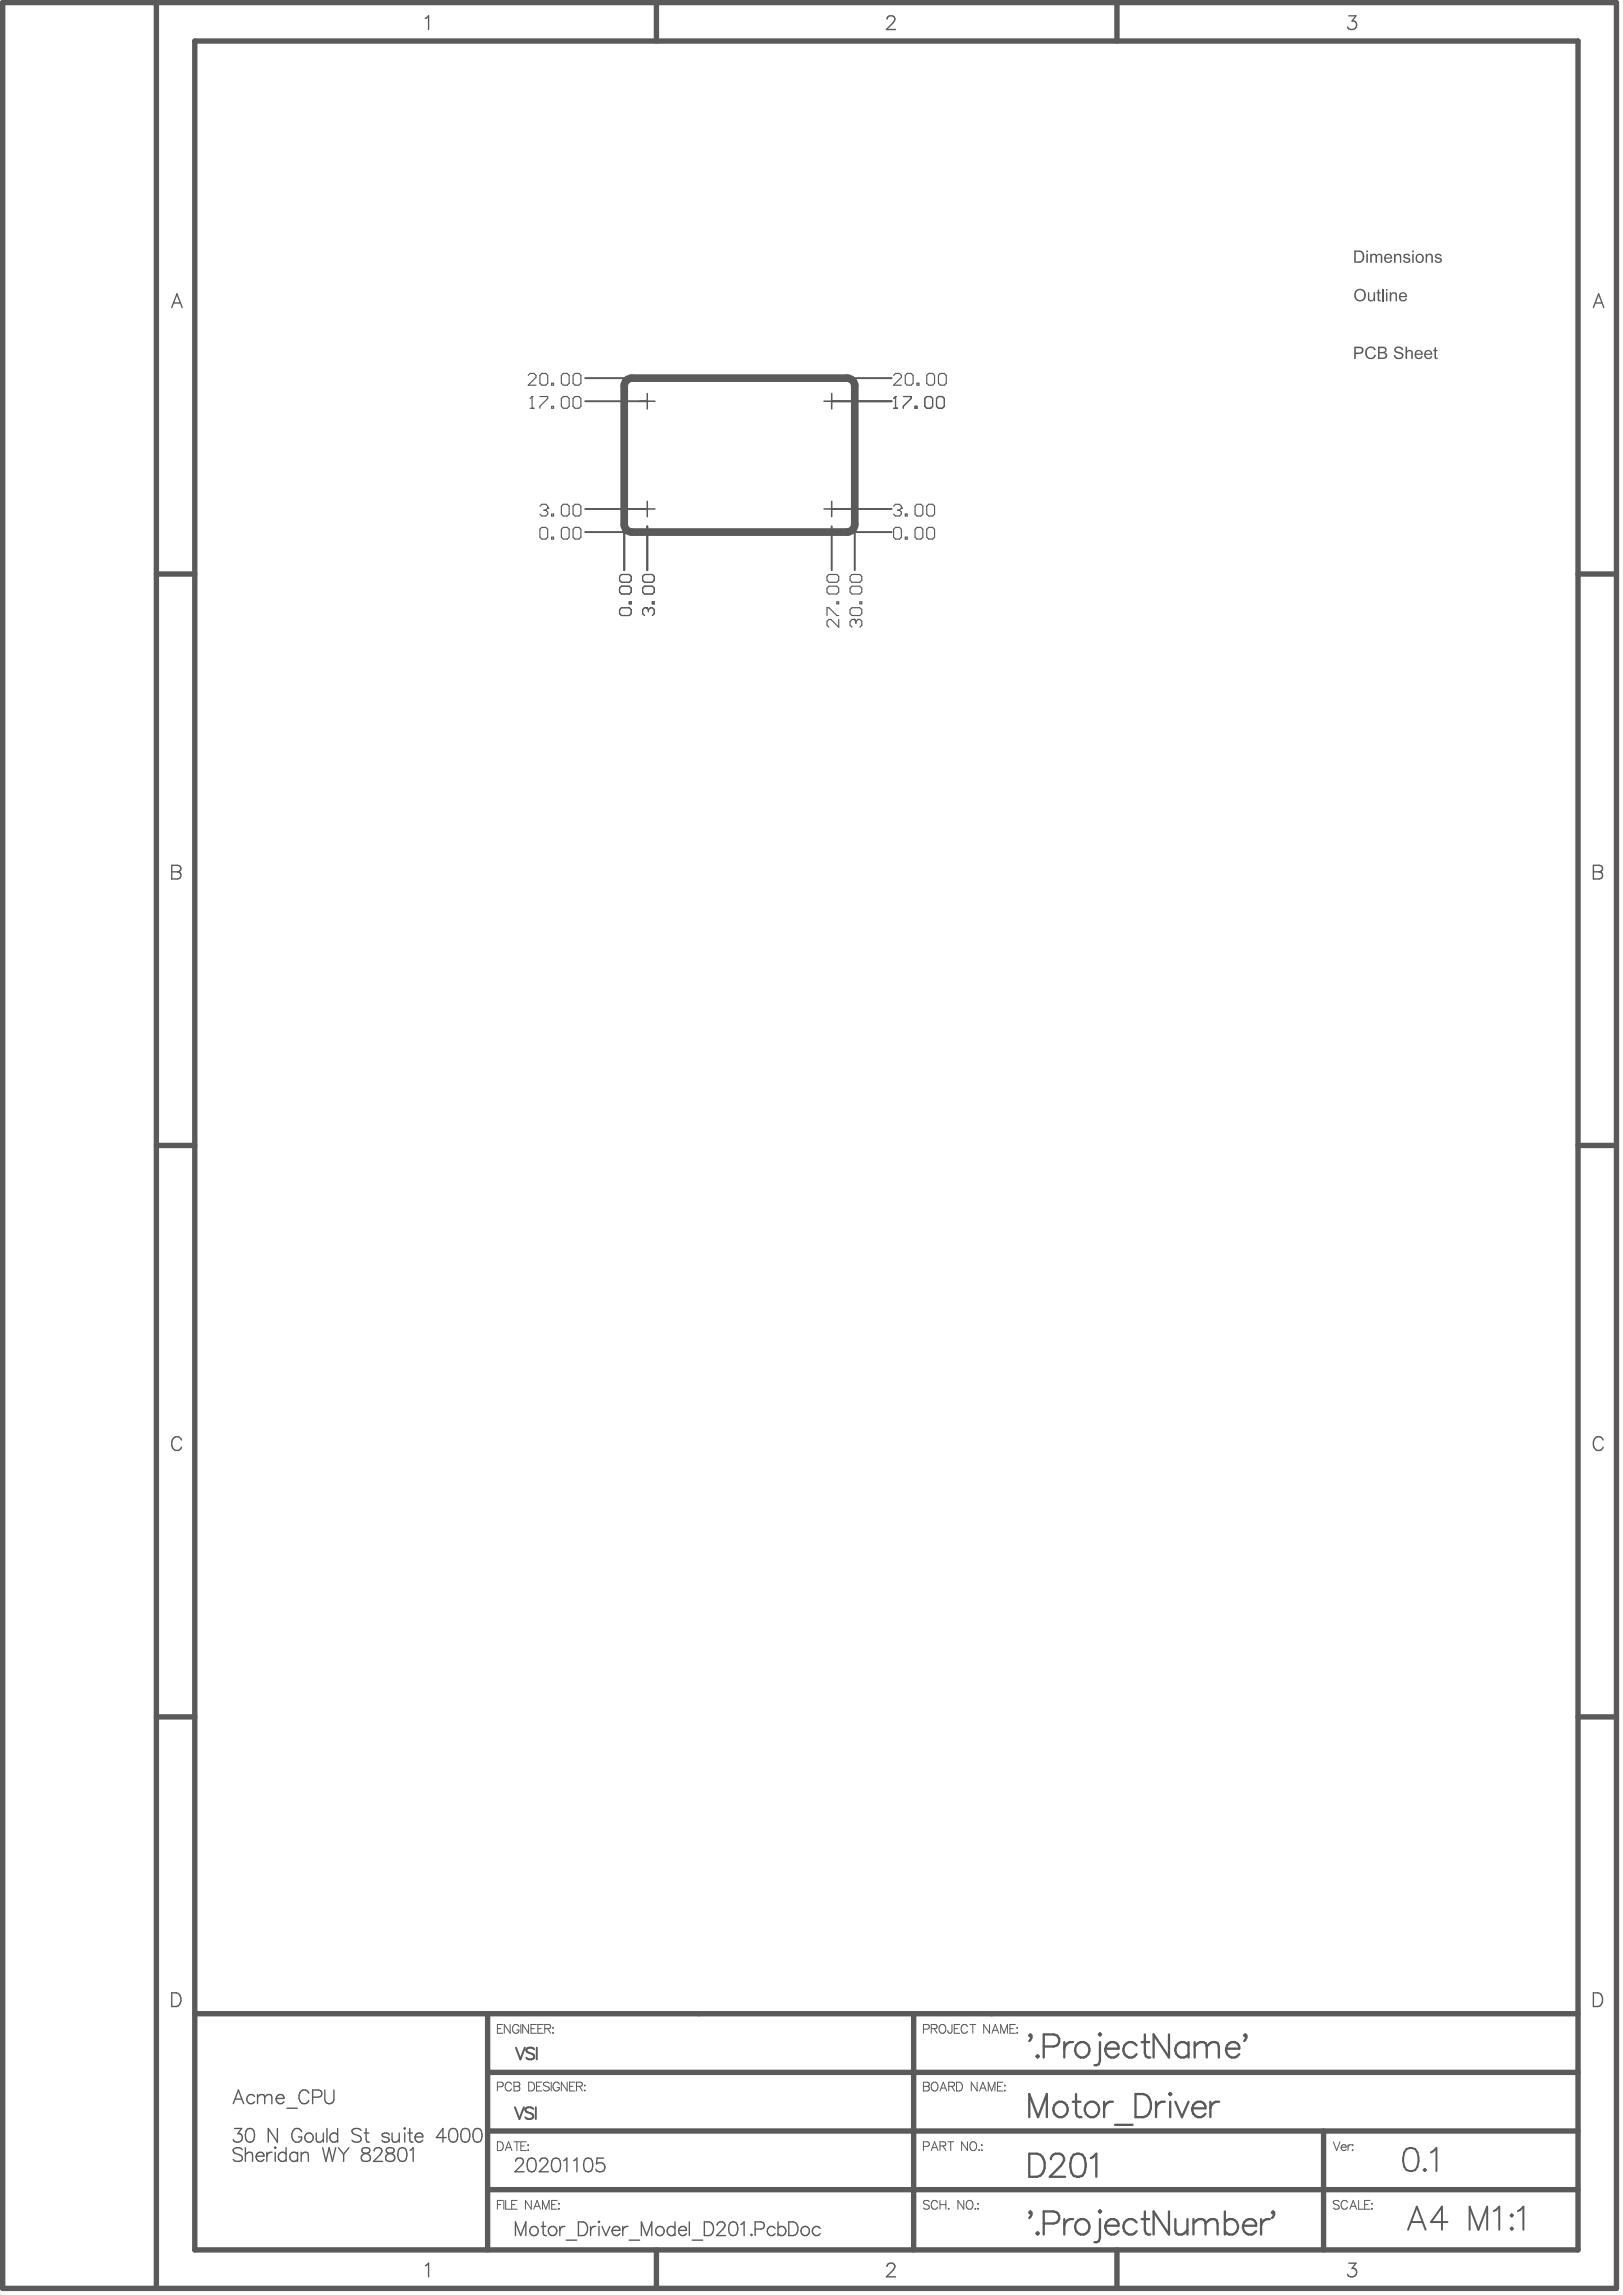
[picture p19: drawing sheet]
<svg xmlns="http://www.w3.org/2000/svg" width="351mm" height="496mm" viewBox="0 0 351 496" stroke-linecap="round" stroke-linejoin="round" font-family="sans-serif">
<path d="M135 83.4v30M136.7 81.8h46.5M184.9 83.4v30M136.7 115.1h46.5" fill="none" stroke="#5a5a5a" stroke-width="1.7"/>
<g fill="#5a5a5a">
<path d="M295.8 63.2h.3v1.2a.48 .48 0 0 0 .6 .5 .48 .48 0 0 0 .4-.6v-1.1h.3v2h-.3v-.3l-.1 .1a.67 .67 0 0 1-.8 .2 .67 .67 0 0 1-.4-.8z"/>
<path d="M298 62.8l.3-.3v.7h.3v.3h-.3v1.3l.3 .1 .1 .3h-.3a.39 .39 0 0 1-.4-.2 .39 .39 0 0 1 0-.4v-1.1h-.3v-.3h.3z"/>
<path d="M293.2 62.8l.6-.3h.6l.4 .1 .4 .4 .2 1-.5 1-.9 .2-.9-.5-.2-.4v-.7zM293.5 63l-.3 1 .2 .5 .3 .3 .3 .1 .5-.1 .4-.3 .1-.6a.94 .94 0 0 0-.4-1 .94 .94 0 0 0-1.1 .1z"/>
</g>
<path d="M299.1 62.5v2.7" fill="none" stroke="#5a5a5a" stroke-width=".34"/>
<g fill="#5a5a5a">
<path d="M300.6 63.2h.3v.3l.5-.3 .6 .2 .1 1.8h-.3l-.1-1.5a.48 .48 0 0 0-.5-.2 .48 .48 0 0 0-.3 .6v1.1h-.3z"/>
<path d="M299.8 62.5h.3v.4h-.3zM299.8 63.2h.3v2h-.3z"/>
<path d="M302.8 63.4l.5-.2 .5 .1 .4 .3 .1 .5v.2h-1.4a.54 .54 0 0 0 .4 .6 .54 .54 0 0 0 .6-.4l.4 .1-.1 .1a.95 .95 0 0 1-1.3 .3 .95 .95 0 0 1-.2-1.4zM303.1 63.6l-.2 .4h1a.53 .53 0 0 0-.2-.5 .53 .53 0 0 0-.6 .1z"/>
</g>
<path d="M136.7 81.8a1.66 1.66 0 0 0-1.7 1.6M183.2 81.8a1.66 1.66 0 0 1 1.7 1.6M135 113.4a1.66 1.66 0 0 0 1.7 1.7M184.9 113.4a1.66 1.66 0 0 1-1.7 1.7" fill="none" stroke="#5a5a5a" stroke-width="1.7"/>
<g fill="none" stroke="#5a5a5a" stroke-width="1.2">
<path d="M.6 .6h349v494.3h-349zM33.8 .6v494.3M42.1 8.9h299.2v477.7h-299.2zM142 .6v8.3M241.6 .6v8.3M33.8 124.1h8.3M341.3 124.1h8.3M33.8 247.7h8.3M341.3 247.7h8.3M33.8 371.3h8.3M341.3 371.3h8.3M42.1 435.5h299.2"/>
<path d="M105.5 435.5v51.1M197.6 435.5v51.1M105.5 448.2h235.8M105.5 473.6h235.8M105.5 460.9h235.8M286.3 460.9v25.7M142 486.6v8.3M241.6 486.6v8.3"/>
</g>
<g fill="none" stroke="#5a5a5a" stroke-width=".3">
<path d="M92 4l.7-.6v3M191.8 4.1l.3-.5 .9-.2a.72 .72 0 0 1 .4 1.1l-1.7 1.9h2M291.7 3.4h1.6l-.9 1.1a.95 .95 0 0 1 1 1.1 .95 .95 0 0 1-1.3 .8l-.4-.2-.3-.4M37.1 66.5l1.2-2.9 1.1 2.9M37.6 65.5h1.4M344.6 66.5l1.1-2.9 1.2 2.9M345 65.5h1.4M37.1 187.1l1.7 .2a.68 .68 0 0 1 0 1.1l-.4 .2a.78 .78 0 0 1 .7 .7 .78 .78 0 0 1-.7 .8h-1.3zM37.1 188.6h1.3M344.6 187.1l1.7 .2a.68 .68 0 0 1 0 1.1l-.4 .2a.78 .78 0 0 1 .7 .7 .78 .78 0 0 1-.7 .8h-1.3zM344.6 188.6h1.3M39.3 311.4a1.09 1.09 0 0 0-1.3-.7 1.09 1.09 0 0 0-.9 1.2 1.29 1.29 0 0 0 .3 1.4 1.29 1.29 0 0 0 1.4 .3l.5-.6"/>
<path d="M346.7 311.4a1.09 1.09 0 0 0-1.2-.7 1.09 1.09 0 0 0-.9 1.2 1.29 1.29 0 0 0 .3 1.4 1.29 1.29 0 0 0 1.4 .3l.4-.6M37.1 431h1a1.58 1.58 0 0 1 1.1 1.5 1.58 1.58 0 0 1-1.1 1.5h-1zM344.6 431h1a1.58 1.58 0 0 1 1 1.5 1.58 1.58 0 0 1-1 1.5h-1zM92 490l.7-.5v2.9M191.8 490.2l.3-.6 .9-.1a.72 .72 0 0 1 .4 1.1l-1.7 1.8h2M291.7 489.5h1.6l-.9 1.1a.95 .95 0 0 1 1 1.1 .95 .95 0 0 1-1.3 .7l-.4-.1-.3-.4"/>
</g>
<g fill="none" stroke="#5a5a5a" stroke-width=".22">
<path d="M107.6 438.8h.7M108.8 437.9h-1.2v1.9h1.2M110.3 437.9v1.9l-1.2-1.9v1.9M112.2 438.3a.7 .7 0 0 0-.8-.5 .7 .7 0 0 0-.5 .8v.4a.68 .68 0 0 0 .6 .8 .68 .68 0 0 0 .7-.8h-.4M112.6 437.9v1.9M114.3 437.9v1.9l-1.3-1.9v1.9M114.8 438.8h.8M116 437.9h-1.2v1.9h1.2M116.3 438.8h.8M117.5 437.9h-1.2v1.9h1.2M117.8 438.8l1.1-.1 .2-.3-.1-.4-.4-.1h-.8v1.9M118.5 438.8l.6 1"/>
<path d="M119.5 438.6h.2zM119.6 439.6v.2zM199.7 438.8h.8a.5 .5 0 0 0 .5-.5 .5 .5 0 0 0-.5-.4h-.8v1.9M201.4 438.8l1.1-.1 .2-.3-.1-.4-.4-.1h-.8v1.9M202 438.8l.7 1M203.5 437.9a.91 .91 0 0 1 1 .4 .91 .91 0 0 1-.1 1.2 .7 .7 0 0 1-.8 .2 .7 .7 0 0 1-.5-.7l.1-.7zM205.9 437.9l-.1 1.7-.3 .2-.3-.1-.2-.6M206.4 438.8h.7M207.6 437.9h-1.2v1.9h1.2M209.2 438.3a.7 .7 0 0 0-.8-.5 .7 .7 0 0 0-.5 .8v.4a.7 .7 0 0 0 .5 .8 .7 .7 0 0 0 .8-.5M209.8 437.9h1.2M210.4 437.9v1.9"/>
<path d="M214 437.9v1.9l-1.3-1.9v1.9M214.5 439.8l.8-1.9 .7 1.9M214.8 439.1h.9M216.4 439.8v-1.9l.8 1.9 .7-1.9v1.9M218.4 438.8h.7M219.6 437.9h-1.2v1.9h1.2M220 438.5v.2zM220 439.6v.2zM199.7 450.3h.8l.4 .2 .1 .4-.5 .3a.5 .5 0 0 1 .5 .5 .5 .5 0 0 1-.5 .5h-.8zM199.7 451.2h.8M201.6 450.6a.7 .7 0 0 1 .8-.2 .7 .7 0 0 1 .5 .7v.4a.72 .72 0 0 1-.8 .8 .72 .72 0 0 1-.7-.8zM203.3 452.2l.7-1.9 .7 1.9"/>
<path d="M203.6 451.6h.9M205.2 451.2h1.1l.2-.3-.1-.4-.4-.2h-.8v1.9M205.8 451.2l.7 1M206.9 450.3h.6a1.02 1.02 0 0 1 .7 1 1.02 1.02 0 0 1-.7 .9h-.6zM211.3 450.3v1.9l-1.2-1.9v1.9M211.9 452.2l.7-1.9 .7 1.9M212.1 451.6h.9M213.7 452.2v-1.9l.8 1.9 .7-1.9v1.9M215.7 451.2h.8M216.9 450.3h-1.2v1.9h1.2M217.3 451v.2zM217.3 452.1v.1z"/>
<path d="M107.6 463.2h.6a1.02 1.02 0 0 1 .7 1 1.02 1.02 0 0 1-.7 .9h-.6zM109.3 465.1l.7-1.9 .7 1.9M109.5 464.5h.9M111.2 463.2h1.2M111.8 463.2v1.9M112.6 464.1h.8M113.8 463.2h-1.2v1.9h1.2M114.1 463.9h.2zM114.1 465h.2zM201 476.2a.71 .71 0 0 0-.7-.3 .71 .71 0 0 0-.6 .5l.2 .2 .9 .4 .2 .5a.83 .83 0 0 1-1.3 0M202.8 476.4a.7 .7 0 0 0-.8-.5 .7 .7 0 0 0-.6 .7v.5a.7 .7 0 0 0 .6 .7 .7 .7 0 0 0 .8-.4M203.3 475.9v1.9"/>
<path d="M203.3 476.8h1.3M204.6 475.9v1.9M205.2 477.6v.2zM208.4 475.9v1.9l-1.2-1.9v1.9M209.3 476a.91 .91 0 0 1 1.1 .4 .91 .91 0 0 1-.2 1.1 .7 .7 0 0 1-.8 .3 .7 .7 0 0 1-.4-.7l.1-.7zM210.9 477.6v.2zM211.5 476.5v.2zM211.5 477.6v.2zM288.4 463.2l.7 1.9 .7-1.9M289.6 476.2a.71 .71 0 0 0-.7-.3 .71 .71 0 0 0-.5 .5l.1 .2 1 .4 .1 .5a.83 .83 0 0 1-1.2 0M290.1 464.4a.6 .6 0 0 0 .3 .7 .6 .6 0 0 0 .7-.3M290.3 463.9h.7l.1 .5h-1z"/>
<path d="M291.4 476.4a.7 .7 0 0 0-.8-.5 .7 .7 0 0 0-.5 .7v.5a.7 .7 0 0 0 .5 .7 .7 .7 0 0 0 .8-.4M291.5 463.9v1.2M291.9 477.8l.8-1.9 .7 1.9M292.2 477.2h.9M292.3 463.9a.61 .61 0 0 0-.8 .5M292.4 463.9h.2zM292.4 465h.2zM293.8 475.9v1.9h1.1M295.1 476.8h.8M296.3 475.9h-1.2v1.9h1.2M296.6 476.6h.2zM296.7 477.6v.2z"/>
</g>
<g fill="none" stroke="#5a5a5a" stroke-width=".5">
<path d="M237.9 439.8l.2 .2-.2 .2-.2-.2zM247.6 440v4l.2 .8 .5 .2h.5M252.8 440v5l-3.3-5v5M222.6 457.9v-5l1.9 5 1.9-5v5M222.8 440.5l-.2-.3 .2-.2a.92 .92 0 0 1-.2 1.4M224.4 444.5l.2 .3-.2 .2-.2-.2zM225.7 442.6h2.2a1.31 1.31 0 0 0 1.2-1.3 1.31 1.31 0 0 0-1.2-1.3h-2.2v5M230.2 441.7v3.3M232 454.6h1.7M232.1 441.7a1.6 1.6 0 0 0-1.9 1.4M232.7 452.9v4l.3 .8 .4 .2h.5M233.2 441.9a1.67 1.67 0 0 1 2.4 .9 1.67 1.67 0 0 1-1.2 2.2 1.69 1.69 0 0 1-1.8-1.1 1.69 1.69 0 0 1 .6-2z"/>
<path d="M235.3 454.8a1.67 1.67 0 0 1 2.4 .9 1.67 1.67 0 0 1-1.2 2.2 1.69 1.69 0 0 1-1.8-1.1 1.69 1.69 0 0 1 .6-2zM237.9 441.7v4l-.2 .7-.5 .3h-.5M238.8 454.6v3.3M239.1 443.1a1.57 1.57 0 0 0 .9 1.8 1.57 1.57 0 0 0 1.9-.6M239.8 441.9a1.32 1.32 0 0 1 1.4-.1 1.32 1.32 0 0 1 .7 1.3h-2.8l.2-.7zM240.7 454.6a1.6 1.6 0 0 0-1.9 1.4M241.1 459.6h3.8M245.6 452.9h1.6a2.37 2.37 0 0 1 1.7 3.1 2.09 2.09 0 0 1-1.7 1.9h-1.6zM245.8 442.4a1.65 1.65 0 0 0-2.8 .4 1.65 1.65 0 0 0 1.9 2.2l.9-.7M246.9 441.7h1.7M250 454.6v3.3M251.9 454.6a1.6 1.6 0 0 0-1.9 1.4"/>
<path d="M253.1 452.7l.2 .2-.2 .2-.3-.2zM253.1 454.6v3.3M254.2 454.6l1.4 3.3 1.4-3.3M257 442.4a1.65 1.65 0 0 0-2.8 .4 1.65 1.65 0 0 0 1.9 2.2l.9-.7M257 441.7v3.3M257.9 456a1.57 1.57 0 0 0 .9 1.8 1.57 1.57 0 0 0 1.9-.6M258.4 442.6l.7-.7 .5-.2h.7l.5 .2 .2 .7M258.4 441.7v3.3M258.6 454.8a1.32 1.32 0 0 1 1.4-.1 1.32 1.32 0 0 1 .7 1.3h-2.8l.2-.7zM261 442.6l.7-.7 .5-.2h.7l.5 .2 .2 .7v2.4M261 442.6v2.4M261.8 454.6v3.3"/>
<path d="M263.7 454.6a1.6 1.6 0 0 0-1.9 1.4M265.2 443.1a1.57 1.57 0 0 0 .9 1.8 1.57 1.57 0 0 0 1.9-.6M265.9 441.9a1.32 1.32 0 0 1 1.4-.1 1.32 1.32 0 0 1 .7 1.3h-2.8l.2-.7zM269.3 440.5l-.2-.3 .2-.2a.92 .92 0 0 1-.2 1.4M222.6 465.8h1.7a2.37 2.37 0 0 1 1.6 3.1 2.09 2.09 0 0 1-1.6 1.9h-1.7zM227.3 467a1.24 1.24 0 0 1 .9-1.2h1a1.22 1.22 0 0 1 .7 1.9l-.5 .7-2.4 2.4h3.4M232.2 466a1.62 1.62 0 0 1 2.4 .8 4.1 4.1 0 0 1-.5 3.8 1.62 1.62 0 0 1-2.4-.8 4.1 4.1 0 0 1 .5-3.8zM235.9 466.8l.5-.3 .7-.7v5"/>
<circle cx="229.4" cy="456.2" r="1.65"/>
</g>
<g fill="#5a5a5a">
<path d="M295.8 75.1l.6-.2 .7 .2 .5 .6-.4 .1a.86 .86 0 0 0-1.2-.5 .86 .86 0 0 0-.4 1.2 .81 .81 0 0 0 .7 .9 .81 .81 0 0 0 .9-.7l.4 .1-.6 .8-.7 .1-.7-.3-.3-.5-.1-.9 .3-.6z"/>
<path d="M301.7 75.2l.6-.3 .5 .1a.81 .81 0 0 1 .7 .7h-.4a.59 .59 0 0 0-.7-.5 .59 .59 0 0 0-.5 .7l1.1 .3a.81 .81 0 0 1 .4 1.1 .81 .81 0 0 1-1.1 .4l-.6-.2-.3-.7 .3-.1 .2 .4 .3 .2h.6a.46 .46 0 0 0 .4-.5 .46 .46 0 0 0-.6-.3l-.7-.3a.64 .64 0 0 1-.2-1z"/>
<path d="M304 75h.3v.9l.2-.2h.5a.59 .59 0 0 1 .5 .7v1.2h-.3v-1.2a.46 .46 0 0 0-.5-.4 .46 .46 0 0 0-.4 .6v1h-.3z"/>
<path d="M310.2 75.2l.4-.1v.6h.3v.2h-.3v1.4h.3l.1 .3-.4 .1-.3-.2-.1-1.6h-.2v-.2h.2z"/>
<path d="M292.9 75l1.6 .1a.82 .82 0 0 1 .3 1 .82 .82 0 0 1-.9 .5h-.7v1h-.3zM293.2 75.3v.9h.7a.49 .49 0 0 0 .6-.4 .49 .49 0 0 0-.6-.5z"/>
<path d="M298 75h1a.68 .68 0 0 1 .8 .4 .68 .68 0 0 1-.3 .8h.1a.74 .74 0 0 1 .4 1 .74 .74 0 0 1-1 .4h-1zM298.4 75.3v.8h.7a.41 .41 0 0 0 .4-.6 .41 .41 0 0 0-.6-.2zM298.4 76.4v.9h1l.2-.3a.49 .49 0 0 0-.6-.6z"/>
<path d="M306.3 75.8l.5-.2 .5 .2 .3 .4 .1 .5h-1.4a.56 .56 0 0 0 .4 .7 .56 .56 0 0 0 .7-.4l.3 .1a.94 .94 0 0 1-1.4 .4 .94 .94 0 0 1-.2-1.3zM306.6 76l-.3 .5h1.1a.54 .54 0 0 0-.8-.5z"/>
<path d="M308.4 75.8l.5-.2 .4 .2 .4 .4 .1 .5h-1.5a.56 .56 0 0 0 .5 .7 .56 .56 0 0 0 .6-.4l.3 .1a.94 .94 0 0 1-1.3 .4 .94 .94 0 0 1-.3-1.3zM308.6 76l-.2 .5h1a.54 .54 0 0 0-.8-.5z"/>
</g>
<g fill="none" stroke="#5a5a5a" stroke-width=".22">
<path d="M107.6 451.3h.8a.5 .5 0 0 0 .5-.5 .5 .5 0 0 0-.5-.5h-.8v1.9M110.6 450.8a.7 .7 0 0 0-.8-.5 .7 .7 0 0 0-.5 .7v.5a.7 .7 0 0 0 .5 .7 .7 .7 0 0 0 .8-.4M111.2 450.3h.8l.3 .2v.5l-.3 .2a.5 .5 0 0 1 .4 .5 .5 .5 0 0 1-.4 .5h-.8zM111.2 451.2h.8M114.3 450.3h.7a1.02 1.02 0 0 1 .6 1 1.02 1.02 0 0 1-.6 .9h-.7zM116 451.2h.8M117.2 450.3h-1.2v1.9h1.2M118.8 450.6a.71 .71 0 0 0-.7-.3 .71 .71 0 0 0-.6 .5l.2 .2 .9 .4 .2 .6a.83 .83 0 0 1-1.3 0M119.2 450.3v1.9M121 450.8a.7 .7 0 0 0-.8-.5 .7 .7 0 0 0-.6 .7v.5a.68 .68 0 0 0 .7 .7 .68 .68 0 0 0 .7-.7h-.5M122.7 450.3v1.9l-1.3-1.9v1.9M123.2 451.2h.7"/>
<path d="M124.4 450.3h-1.2v1.9h1.2M124.7 451.2l1.1-.1 .2-.2-.1-.4-.4-.2h-.8v1.9M125.3 451.2l.7 1M126.5 451v.1zM126.5 452v.2zM107.6 476.8h.7M108.8 475.9h-1.2v1.9M109 475.9v1.9M109.4 475.9v1.9h1.1M110.7 476.8h.7M111.8 475.9h-1.1v1.9h1.1M114.9 475.9v1.9l-1.3-1.9v1.9"/>
<path d="M115.4 477.8l.8-1.9 .7 1.9M115.7 477.2h.9M117.3 477.8v-1.9l.7 1.9 .8-1.9v1.9M119.3 476.8h.7M120.5 475.9h-1.2v1.9h1.2M120.9 476.5v.2zM120.9 477.6v.2zM199.7 464.2h.8a.5 .5 0 0 0 .5-.5 .5 .5 0 0 0-.5-.5h-.8v1.9M201.4 465.1l.7-1.9 .8 1.9M201.7 464.5h.9M203.3 464.1l1.1-.1 .2-.2-.1-.4-.4-.2h-.8v1.9M203.9 464.1l.7 1"/>
<path d="M205 463.2h1.3M205.6 463.2v1.9M209.2 463.2v1.9l-1.2-1.9v1.9M210.1 463.3a.91 .91 0 0 1 1.1 .4 .91 .91 0 0 1-.2 1.1 .7 .7 0 0 1-.8 .3 .7 .7 0 0 1-.4-.7v-.5zM211.7 464.9v.2zM212.3 463.9v.1zM212.3 464.9v.2z"/>
</g>
<g fill="none" stroke="#5a5a5a" stroke-width=".3">
<path d="M50.4 455l1.2-3 1.1 3M50.9 454h1.4M55.1 453.4a.94 .94 0 0 0-1.4-.1 .94 .94 0 0 0 0 1.4 .94 .94 0 0 0 1.4-.1M55.7 453.6l.7-.6 .7 .1 .1 .5M55.7 453v2M57.2 453.6l.8-.6 .7 .1 .1 .5v1.4M57.2 453.6v1.4M59.7 453.9a.93 .93 0 0 0 .6 1 .93 .93 0 0 0 1.1-.3M60.1 453.1a.78 .78 0 0 1 .9 0 .78 .78 0 0 1 .4 .8h-1.7zM62 456h2.3M66.8 452.7a1.09 1.09 0 0 0-1.3-.7 1.09 1.09 0 0 0-.8 1.1 1.29 1.29 0 0 0 .3 1.5 1.29 1.29 0 0 0 1.4 .2l.4-.5M67.6 453.6h1.3a.78 .78 0 0 0 .7-.8 .78 .78 0 0 0-.7-.8h-1.3v3"/>
<path d="M70.2 452v2.1a.99 .99 0 0 0 1 .9 .99 .99 0 0 0 1-.9v-2.1M50.7 460.3h1.6l-.9 1.2a.95 .95 0 0 1 1 1.1 .95 .95 0 0 1-1.3 .7l-.4-.1-.3-.5M52.4 464.9a1.3 1.3 0 0 0-2 0 .75 .75 0 0 0 .6 .9l.8 .3a.72 .72 0 0 1 .6 .5 .72 .72 0 0 1-.3 .7 1.36 1.36 0 0 1-1.7-.3M53.1 464.5v3M53.1 466.1l.7-.6 .7 .1 .1 1.9M53.5 460.5a.96 .96 0 0 1 1.4 .4 2.45 2.45 0 0 1-.3 2.3 .96 .96 0 0 1-1.4-.5 2.45 2.45 0 0 1 .3-2.2zM55.4 466.3a.93 .93 0 0 0 .5 1.1 .93 .93 0 0 0 1.2-.4M55.8 465.6a.78 .78 0 0 1 .9 0 .78 .78 0 0 1 .4 .7h-1.7zM57.7 465.5v2M58.8 465.5a.95 .95 0 0 0-1.1 .8M59.5 464.4l.2 .1-.2 .1-.1-.1zM59.5 465.5v2"/>
<path d="M60 460.3v3l-2-3v3M61.9 465.9a.94 .94 0 0 0-1.4-.1 .94 .94 0 0 0 0 1.4 .94 .94 0 0 0 1.4-.2M61.9 464.5v3M64.4 465.9a.94 .94 0 0 0-1.4-.1 .94 .94 0 0 0 0 1.4 .94 .94 0 0 0 1.4-.2M64.4 465.5v2M65.1 466.1l.7-.6 .7 .1 .2 1.9M65.1 465.5v2M65.2 461a1.09 1.09 0 0 0-1.2-.7 1.09 1.09 0 0 0-.9 1.2 1.29 1.29 0 0 0 .3 1.4 1.29 1.29 0 0 0 1.4 .3l.4-.6v-.4h-.7M68.4 461.3l.1 1.9 .7 .1 .7-.6M69.8 464.5l.7 3 .7-3 .7 3 .7-3M69.9 461.3v2M70.7 460.3v3"/>
<path d="M73 461.8a.94 .94 0 0 0-1.4-.2 .94 .94 0 0 0 0 1.4 .94 .94 0 0 0 1.4-.1M73 460.3v3M73.2 464.5l1.1 1.4M74.3 465.9v1.6M75.4 464.5l-1.1 1.4M78.1 460.8a1.3 1.3 0 0 0-2 0 .76 .76 0 0 0 .6 .8l.8 .3a.72 .72 0 0 1 .6 .5 .72 .72 0 0 1-.3 .8 1.36 1.36 0 0 1-1.7-.3M78.4 464.6a.6 .6 0 0 0 .3 1 1.22 1.22 0 0 1 1.4 1.3 1.03 1.03 0 0 1-1.1 .6 1.03 1.03 0 0 1-.9-1 1.36 1.36 0 0 1 1.4-.9 .6 .6 0 0 0 .3-1l-.4-.1zM78.8 461.3h.9M79.2 460.3v2.4l.1 .5 .6 .1M80.9 465.2l.3-.6 .8-.1a.72 .72 0 0 1 .5 1.1l-1.7 1.9h1.9M83.7 464.6a.6 .6 0 0 0 .3 1 1.22 1.22 0 0 1 1.4 1.3 1.03 1.03 0 0 1-1.2 .6 1.03 1.03 0 0 1-.8-1 1.36 1.36 0 0 1 1.4-.9 .6 .6 0 0 0 .3-1l-.4-.1zM84.2 461.8a.89 .89 0 0 0-1.6 0l.5 .4 .9 .3 .2 .4a.89 .89 0 0 1-1.6 0"/>
<path d="M84.8 461.3l.1 1.9 .7 .1 .7-.6M86.3 461.3v2M86.5 464.6a.96 .96 0 0 1 1.4 .5 2.45 2.45 0 0 1-.3 2.2 .96 .96 0 0 1-1.4-.4 2.45 2.45 0 0 1 .3-2.3zM87.5 460.2l.2 .1-.2 .2-.1-.2zM87.5 461.3v2M88.2 461.3h1M88.6 460.3v2.4l.2 .5 .5 .1M88.7 465.1l.7-.6v3M89.7 462.2a.93 .93 0 0 0 .6 1 .93 .93 0 0 0 1.1-.3M90.2 461.5a.78 .78 0 0 1 .8-.1 .78 .78 0 0 1 .4 .8h-1.7zM96.5 462.3h-2.1l1.4-2v3M97.4 460.5a.96 .96 0 0 1 1.4 .4 2.45 2.45 0 0 1-.2 2.3 .96 .96 0 0 1-1.4-.5 2.45 2.45 0 0 1 .2-2.2z"/>
<path d="M100.1 460.5a.96 .96 0 0 1 1.4 .4 2.45 2.45 0 0 1-.3 2.3 .96 .96 0 0 1-1.4-.5 2.45 2.45 0 0 1 .3-2.2zM102.7 460.5a.96 .96 0 0 1 1.4 .4 2.45 2.45 0 0 1-.3 2.3 .96 .96 0 0 1-1.4-.5 2.45 2.45 0 0 1 .3-2.2zM111.5 467.5l.3-.6 .8-.1a.72 .72 0 0 1 .5 1.1l-1.7 1.8h1.9M114.4 466.9a.96 .96 0 0 1 1.4 .4 2.45 2.45 0 0 1-.2 2.3 .96 .96 0 0 1-1.5-.5 2.45 2.45 0 0 1 .3-2.2zM116.8 467.5l.3-.6 .8-.1a.72 .72 0 0 1 .4 1.1l-1.7 1.8h2M119.7 466.9a.96 .96 0 0 1 1.4 .4 2.45 2.45 0 0 1-.3 2.3 .96 .96 0 0 1-1.4-.5 2.45 2.45 0 0 1 .3-2.2zM121.9 467.3l.7-.5v2.9M124.1 467.3l.7-.5v2.9M126.7 466.9a.96 .96 0 0 1 1.4 .4 2.45 2.45 0 0 1-.3 2.3 .96 .96 0 0 1-1.4-.5 2.45 2.45 0 0 1 .3-2.2zM130.5 466.8h-1.4l-.1 1.2a1.04 1.04 0 0 1 1.6 0 1.04 1.04 0 0 1-.2 1.6 1.04 1.04 0 0 1-1.5-.5M111.5 483.5v-3l1.1 3 1.1-3v3M117 481.5h1"/>
<path d="M117.5 480.5v2.4l.1 .5 .6 .1M121.1 481.5v2M122.2 481.5a.95 .95 0 0 0-1.1 .9M122.5 484.5h2.2M125.1 480.5h1a1.58 1.58 0 0 1 1 1.5 1.58 1.58 0 0 1-1 1.5h-1zM127.7 481.5v2M128.9 481.5a.95 .95 0 0 0-1.2 .9M129.5 480.4l.2 .1-.2 .2-.1-.2zM129.5 481.5v2M130.2 481.5l.8 2 .9-2M132.4 482.4a.93 .93 0 0 0 .5 1 .93 .93 0 0 0 1.2-.3M132.8 481.7a.78 .78 0 0 1 .9-.1 .78 .78 0 0 1 .4 .8h-1.7z"/>
<path d="M134.7 481.5v2M135.8 481.5a.95 .95 0 0 0-1.1 .9M136.1 484.5h2.2M138.7 483.5v-3l1.1 3 1.2-3v3M146 482a.94 .94 0 0 0-1.4-.2 .94 .94 0 0 0 0 1.4 .94 .94 0 0 0 1.4-.1M146 480.5v3M146.8 482.4a.93 .93 0 0 0 .5 1 .93 .93 0 0 0 1.2-.3M147.2 481.7a.78 .78 0 0 1 .9-.1 .78 .78 0 0 1 .4 .8h-1.7zM149.1 480.5v3M149.7 484.5h2.3M152.3 480.5h1a1.58 1.58 0 0 1 1 1.5 1.58 1.58 0 0 1-1 1.5h-1zM155.1 481.3l.3-.6 .8-.2a.72 .72 0 0 1 .5 1.2l-1.7 1.8h1.9"/>
<path d="M158 480.7a.96 .96 0 0 1 1.4 .4 2.45 2.45 0 0 1-.3 2.3 .96 .96 0 0 1-1.4-.5 2.45 2.45 0 0 1 .3-2.2zM160.2 481.1l.7-.6v3M162.5 483.2l.2 .2-.2 .1-.1-.1zM163.3 482.1h1.3a.78 .78 0 0 0 .7-.8 .78 .78 0 0 0-.7-.8h-1.3v3M167.6 482a.94 .94 0 0 0-1.3-.2 .94 .94 0 0 0 0 1.4 .94 .94 0 0 0 1.3-.1M168.3 482a.94 .94 0 0 1 1.4-.2 .94 .94 0 0 1 0 1.4 .94 .94 0 0 1-1.4-.1M168.3 480.5v3M170.6 480.5h1a1.58 1.58 0 0 1 1 1.5 1.58 1.58 0 0 1-1 1.5h-1zM177.4 482a.94 .94 0 0 0-1.4-.2 .94 .94 0 0 0 0 1.4 .94 .94 0 0 0 1.4-.1"/>
<circle cx="66.8" cy="462.3" r=".98"/>
<circle cx="115.5" cy="482.5" r=".98"/>
<circle cx="119.5" cy="482.5" r=".98"/>
<circle cx="142.7" cy="482.5" r=".98"/>
<circle cx="174.1" cy="482.5" r=".98"/>
</g>
<g fill="none" stroke="#5a5a5a" stroke-width=".42">
<path d="M126.6 86.8h13.4M126.6 81.8h8.8M179.9 86.8h12.9M184.5 81.8h8.3M126.6 115.1h8.8M126.6 110.1h13.4M135 113.8v9.5M140 113.8v9.5M179.9 113.8v9.5M179.9 110.1h12.9M183.6 115.1h9.2M184.9 114.7v8.6"/>
<path d="M111.4 455.8l.9 2.5 1-2.5M111.6 442.9l.9 2.5 1-2.5M115.3 456.1a.95 .95 0 0 0-.9-.4 .95 .95 0 0 0-.8 .7l.3 .3 .9 .4a.62 .62 0 0 1 .5 .5 .62 .62 0 0 1-.2 .6 1.16 1.16 0 0 1-1.5-.3M115.5 443.2a.95 .95 0 0 0-.9-.4 .95 .95 0 0 0-.8 .7l.3 .3 .9 .4a.62 .62 0 0 1 .5 .5 .62 .62 0 0 1-.2 .6 1.16 1.16 0 0 1-1.5-.3M115.9 455.8v2.5M116.1 442.9v2.5M304.2 464.8a1.62 1.62 0 0 1 2.4 .7 4.1 4.1 0 0 1-.5 3.8 1.62 1.62 0 0 1-2.4-.7 4.1 4.1 0 0 1 .5-3.8zM308.1 469.1l.3 .2-.3 .3-.2-.3zM309.5 465.5l.4-.2 .8-.7v5M323.1 478.2l.4-.2 .8-.7v4.9M327 478.9l.2 .3-.2 .2-.3-.2zM328.3 478.2l.5-.2 .7-.7v4.9"/>
<path d="M304.5 482.2l1.9-4.9 1.9 4.9M305.2 480.6h2.4M313 480.6h-3.5l2.4-3.3v4.9M317.8 482.2v-4.9l1.9 4.9 1.9-4.9v4.9M327 481.8l.2 .2-.2 .2-.3-.2z"/>
</g>
<g fill="none" stroke="#5a5a5a" stroke-width=".5">
<path d="M222.8 478.8l-.2-.3 .2-.2a.92 .92 0 0 1-.2 1.4M230.2 479.9v3.4M232.1 479.9a1.6 1.6 0 0 0-1.9 1.5M237.9 478l.2 .3-.2 .2-.2-.2zM237.9 479.9v4.1l-.2 .7-.5 .2h-.5M246.9 479.9h1.7M247.6 478.3v4l.2 .7 .5 .3h.5M252.8 478.3v5l-3.3-5v5M254.2 479.9v2.4l.2 .7 .5 .3h.7l.5-.3 .7-.7M256.8 479.9v3.4M258.1 479.9v3.4M264.9 478.3v5"/>
<path d="M272.7 479.9v3.4M274.6 479.9a1.6 1.6 0 0 0-1.9 1.5M275.3 478.8l-.2-.3 .2-.2a.92 .92 0 0 1-.2 1.4M224.4 482.8l.2 .2-.2 .3-.2-.3zM225.7 480.9h2.2a1.31 1.31 0 0 0 1.2-1.3 1.31 1.31 0 0 0-1.2-1.3h-2.2v5M233.2 480.2a1.67 1.67 0 0 1 2.4 .9 1.67 1.67 0 0 1-1.2 2.2 1.69 1.69 0 0 1-1.8-1.1 1.69 1.69 0 0 1 .6-2zM239.1 481.4a1.57 1.57 0 0 0 .9 1.8 1.57 1.57 0 0 0 1.9-.6M239.8 480.2a1.32 1.32 0 0 1 1.4-.1 1.32 1.32 0 0 1 .7 1.3h-2.8l.2-.7zM245.8 480.7a1.65 1.65 0 0 0-2.8 .4 1.65 1.65 0 0 0 1.9 2.2l.9-.7M258.1 480.9l.7-.7 .5-.3h.7l.5 .3 .2 .7M260.7 480.9l.7-.7 .5-.3h.7l.5 .3 .2 .7v2.4M260.7 480.9v2.4"/>
<path d="M264.9 480.7a1.65 1.65 0 0 1 2.9 .4 1.65 1.65 0 0 1-1.9 2.2l-1-.7M268.8 481.4a1.57 1.57 0 0 0 1 1.8 1.57 1.57 0 0 0 1.9-.6M269.5 480.2a1.32 1.32 0 0 1 1.5-.1 1.32 1.32 0 0 1 .7 1.3h-2.9l.3-.7z"/>
</g>
<path d="M138.3 86.8h3.3M140 85.1v3.3M178.2 86.8h3.3M179.9 85.1v3.3M138.3 110.1h3.3M140 108.4v3.3M178.2 110.1h3.3M179.9 108.4v3.3" fill="none" stroke="#5a5a5a" stroke-width=".33"/>
<g fill="none" stroke="#5a5a5a" stroke-width=".25">
<path d="M114.2 81.2l.5-.4h.8l.4 .4v.4l-1.7 1.7h1.7M114.7 88.3h.8M115.1 85.8h.1M115.1 85.8v2.5M115.1 85.8l-.4 .4M116.8 85.8h1.7v.4l-1.7 1.7v.4M117.2 80.8h.8l.5 .4v1.7l-.5 .4h-.8l-.4-.4v-1.7zM119.3 82.9h.4v.4h-.4zM119.3 87.9h.4v.4h-.4zM121.8 80.8h.9l.4 .4v1.7l-.4 .4h-.9l-.4-.4v-1.7zM121.8 85.8h.9l.4 .4v1.7l-.4 .4h-.9l-.4-.4v-1.7zM124.4 80.8h.8l.4 .4v1.7l-.4 .4h-.8l-.5-.4v-1.7z"/>
<path d="M124.4 85.8h.8l.4 .4v1.7l-.4 .4h-.8l-.5-.4v-1.7zM193.3 88.3h.8M193.3 81.2l.4-.4h.8l.4 .4v.4l-1.6 1.7h1.6M193.7 85.8h.1M193.7 85.8v2.5M193.7 85.8l-.4 .4M195.4 85.8h1.7v.4l-1.7 1.7v.4M196.2 80.8h.9l.4 .4v1.7l-.4 .4h-.9l-.4-.4v-1.7zM197.9 87.9h.4v.4h-.4zM198.3 82.9h.4v.4h-.4zM200.4 85.8h.9l.4 .4v1.7l-.4 .4h-.9l-.4-.4v-1.7zM200.9 80.8h.8l.4 .4v1.7l-.4 .4h-.8l-.5-.4v-1.7z"/>
<path d="M203 85.8h.8l.4 .4v1.7l-.4 .4h-.8l-.5-.4v-1.7zM203.4 80.8h.8l.5 .4v1.7l-.5 .4h-.8l-.4-.4v-1.7zM116.8 109.5l.4-.4h.8l.5 .4v.4M117.2 114.1h.8l.5 .4v1.7l-.5 .4h-.8l-.4-.4v-1.7zM117.6 110.3h.4M118 110.3l.5 .5v.4l-.5 .4h-.8l-.4-.4M118.5 109.9h.1M118.5 109.9l-.5 .4M119.3 116.2h.4v.4h-.4zM119.3 111.2h.4v.4h-.4zM121.8 114.1h.9l.4 .4v1.7l-.4 .4h-.9l-.4-.4v-1.7zM121.8 109.1h.9l.4 .4v1.7l-.4 .4h-.9l-.4-.4v-1.7z"/>
<path d="M124.4 114.1h.8l.4 .4v1.7l-.4 .4h-.8l-.5-.4v-1.7zM124.4 109.1h.8l.4 .4v1.7l-.4 .4h-.8l-.5-.4v-1.7zM193.3 109.5l.4-.4h.8l.4 .4v.4M193.7 114.1h.8l.4 .4v1.7l-.4 .4h-.8l-.4-.4v-1.7zM194.1 110.3h.4M194.5 110.3l.4 .5v.4l-.4 .4h-.8l-.4-.4M194.9 109.9h.1M194.9 109.9l-.4 .4M195.8 116.2h.4v.4h-.4zM195.8 111.2h.4v.4h-.4zM198.3 114.1h.9l.4 .4v1.7l-.4 .4h-.9l-.4-.4v-1.7zM198.3 109.1h.9l.4 .4v1.7l-.4 .4h-.9l-.4-.4v-1.7z"/>
<path d="M200.9 114.1h.8l.4 .4v1.7l-.4 .4h-.8l-.5-.4v-1.7zM200.9 109.1h.8l.4 .4v1.7l-.4 .4h-.8l-.5-.4v-1.7zM139.4 124.2h1.7l.4 .5v.8l-.4 .4h-1.7l-.4-.4v-.8zM139.4 126.8h1.7l.4 .4v.9l-.4 .4h-1.7l-.4-.4v-.9zM139.8 131.4h.1M139.8 131.4h-.4l-.4 .5v.8l.4 .4M139.8 131.4l.4 .5M140.2 131.9l.5-.5h.4l.4 .5v.8l-.4 .4M140.2 131.9v.4M141.1 130.2h.4v.4h-.4zM178.9 133.1v-1.7h.4l1.7 1.7h.4M179.3 126.8h1.7l.4 .4v.9l-.4 .4h-1.7l-.4-.4v-.9z"/>
<path d="M179.3 124.2h1.7l.4 .5v.8l-.4 .4h-1.7l-.4-.4v-.8zM181 130.2h.4v.4h-.4zM181.4 134v1.7l-1.7-1.7h-.4l-.4 .4v.8l.4 .5M184.3 131.4h1.7l.4 .5v.8l-.4 .4h-1.7l-.5-.4v-.8zM184.3 126.8h1.7l.4 .4v.9l-.4 .4h-1.7l-.5-.4v-.9zM184.3 124.2h1.7l.4 .5v.8l-.4 .4h-1.7l-.5-.4v-.8zM184.7 134h.1M184.7 134h-.4l-.5 .4v.8l.5 .5M184.7 134l.4 .4M185.1 134.4l.4-.4h.5l.4 .4v.8l-.4 .5M185.1 134.4v.4M186 130.2h.4v.4h-.4z"/>
</g>
<g fill="#5a5a5a">
<path d="M296.3 54.9h.3v.3l.5-.4 .7 .3a.62 .62 0 0 1 .7-.2 .62 .62 0 0 1 .5 .6v1.3h-.4v-1.2a.42 .42 0 0 0-.5-.4 .42 .42 0 0 0-.3 .5v1.1h-.3v-1.2a.43 .43 0 0 0-.6-.4 .43 .43 0 0 0-.2 .6v1h-.4z"/>
<path d="M301.5 54.9h.3v.3l.5-.4 .7 .3 .1 1.7h-.3v-1.2l-.2-.4a.48 .48 0 0 0-.6 .1 .48 .48 0 0 0-.2 .5v1h-.3z"/>
<path d="M303.7 55l.6-.1a.52 .52 0 0 1 .7 .5h-.3a.44 .44 0 0 0-.5-.3 .44 .44 0 0 0-.4 .4l.9 .3 .3 .2a.69 .69 0 0 1-.3 .8 .69 .69 0 0 1-.8 0l-.5-.5 .4-.1a.47 .47 0 0 0 .4 .4 .47 .47 0 0 0 .5-.4l-1.1-.5-.1-.3z"/>
<path d="M308.3 54.9h.3v.3l.2-.2 .5-.2a.68 .68 0 0 1 .6 .9v1.1h-.3v-1.4l-.3-.2a.54 .54 0 0 0-.7 .6v1h-.3z"/>
<path d="M310.5 55l.9-.1 .4 .5h-.3l-.2-.2-.3-.1a.26 .26 0 0 0-.4 .2 .26 .26 0 0 0 .4 .3l.7 .3a.65 .65 0 0 1-.1 .8 .65 .65 0 0 1-.8 .1h-.3l-.2-.4v-.2h.3a.49 .49 0 0 0 .4 .4 .49 .49 0 0 0 .5-.4l-1.1-.5-.1-.4z"/>
<path d="M292.9 54.2h1.2l.7 .3 .2 .4 .1 .8-.2 .7-.4 .3-1.6 .1zM293.2 54.5v2h.7a1.08 1.08 0 0 0 .8-.9 1.08 1.08 0 0 0-.5-1.1z"/>
<path d="M295.5 54.2h.3v.4h-.3zM295.5 54.9h.3v1.9h-.3z"/>
<path d="M299.6 55.1l.5-.3 .5 .1 .3 .3 .2 .6v.1h-1.4a.54 .54 0 0 0 .4 .7 .54 .54 0 0 0 .6-.4h.4l-.3 .6h-.8a1.07 1.07 0 0 1-.4-1.7zM299.9 55.2l-.2 .5h1.1a.57 .57 0 0 0-.9-.5z"/>
<path d="M305.4 54.2h.4v.4h-.4zM305.4 54.9h.4v1.9h-.4z"/>
<path d="M306.4 55.1l.6-.3 .4 .1a.97 .97 0 0 1 .4 1.6 .97 .97 0 0 1-1.6-.3l-.1-.5zM306.6 55.3l-.1 .6a.61 .61 0 0 0 .7 .7 .61 .61 0 0 0 .4-.9 .55 .55 0 0 0-.4-.5 .55 .55 0 0 0-.6 .1z"/>
</g>
<path d="M134.4 131.4h1.7l.4 .5v.8l-.4 .4h-1.7l-.4-.4v-.8zM134.4 124.2h1.7l.4 .5v.8l-.4 .4h-1.7l-.4-.4v-.8zM134.4 126.8h1.7l.4 .4v.9l-.4 .4h-1.7l-.4-.4v-.9zM136.1 130.2h.4v.4h-.4z" fill="none" stroke="#5a5a5a" stroke-width=".25"/>
</svg>
